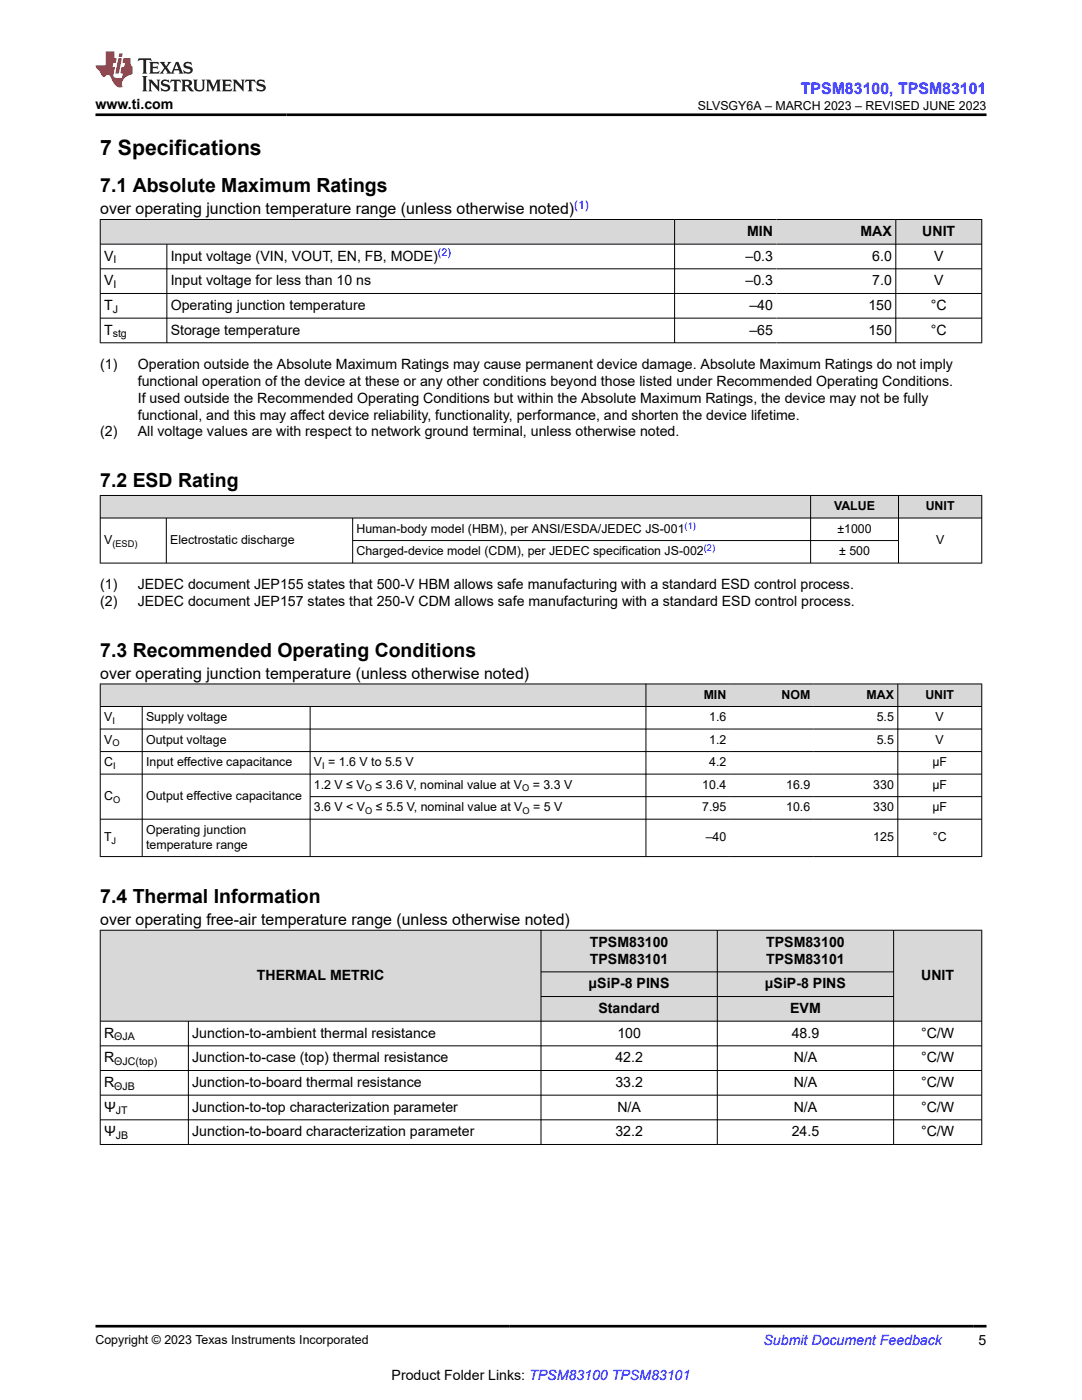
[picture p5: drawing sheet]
<svg xmlns="http://www.w3.org/2000/svg" width="216mm" height="279mm" viewBox="0 0 216 279" stroke-linecap="round" stroke-linejoin="round" font-family="sans-serif">
<defs><g id="words">
<text font-size="4.2" x="20" y="30.9">7 Specifications</text>
<g font-size="3.9">
<text x="20" y="38.4">7.1 Absolute Maximum Ratings</text>
<text x="20" y="97.3">7.2 ESD Rating</text>
<text x="20" y="131.1">7.3 Recommended Operating Conditions</text>
<text x="20" y="180.2">7.4 Thermal Information</text>
</g>
<text font-size="3.2" fill="#00f" x="159.8" y="18.7">TPSM83100, TPSM83101</text>
<g font-size="3.2">
<text x="20" y="42.8">over operating junction temperature range (unless otherwise noted)</text>
<text x="20" y="135.4">over operating junction temperature (unless otherwise noted)</text>
<text x="20" y="184.6">over operating free-air temperature range (unless otherwise noted)</text>
</g>
<g font-size="2.8">
<text x="19" y="21.8">www.ti.com</text>
<text x="149.1" y="47.1">MIN</text>
<text x="171.7" y="47.1">MAX</text>
<text x="184" y="47.1">UNIT</text>
<text x="20.8" y="52">V</text>
<text x="34.1" y="52">Input voltage (VIN, VOUT, EN, FB, MODE)</text>
<text x="148.8" y="52">–0.3</text>
<text x="174.1" y="52">6.0</text>
<text x="186.4" y="52">V</text>
<text x="20.8" y="56.9">V</text>
<text x="34.1" y="56.9">Input voltage for less than 10 ns</text>
<text x="148.8" y="56.9">–0.3</text>
<text x="174.1" y="56.9">7.0</text>
<text x="186.4" y="56.9">V</text>
<text x="20.8" y="61.8">T</text>
<text x="34.1" y="61.8">Operating junction temperature</text>
<text x="149.5" y="61.8">–40</text>
<text x="173.3" y="61.8">150</text>
<text x="185.7" y="61.8">°C</text>
<text x="20.8" y="66.8">T</text>
<text x="34.1" y="66.8">Storage temperature</text>
<text x="149.5" y="66.8">–65</text>
<text x="173.3" y="66.8">150</text>
<text x="185.7" y="66.8">°C</text>
<text x="20" y="73.6">(1)</text>
<text x="27.5" y="73.6">Operation outside the Absolute Maximum Ratings may cause permanent device damage. Absolute Maximum Ratings do not imply</text>
<text x="27.5" y="77">functional operation of the device at these or any other conditions beyond those listed under Recommended Operating Conditions.</text>
<text x="27.5" y="80.3">If used outside the Recommended Operating Conditions but within the Absolute Maximum Ratings, the device may not be fully</text>
<text x="27.5" y="83.7">functional, and this may affect device reliability, functionality, performance, and shorten the device lifetime.</text>
<text x="20" y="87.1">(2)</text>
<text x="27.5" y="87.1">All voltage values are with respect to network ground terminal, unless otherwise noted.</text>
<text x="20" y="117.5">(1)</text>
<text x="27.5" y="117.5">JEDEC document JEP155 states that 500-V HBM allows safe manufacturing with a standard ESD control process.</text>
<text x="20" y="120.9">(2)</text>
<text x="27.5" y="120.9">JEDEC document JEP157 states that 250-V CDM allows safe manufacturing with a standard ESD control process.</text>
<text x="117.7" y="188.9">TPSM83100</text>
<text x="152.9" y="188.9">TPSM83100</text>
<text x="51.3" y="195.5">THERMAL METRIC</text>
<text x="117.5" y="197.2">μSiP-8 PINS</text>
<text x="117.7" y="192.3">TPSM83101</text>
<text x="152.6" y="197.2">μSiP-8 PINS</text>
<text x="152.9" y="192.3">TPSM83101</text>
<text x="183.8" y="195.5">UNIT</text>
<text x="119.4" y="202.2">Standard</text>
<text x="157.7" y="202.2">EVM</text>
<text x="20.8" y="207.1">R</text>
<text x="38.4" y="207.1">Junction-to-ambient thermal resistance</text>
<text x="123.2" y="207.1">100</text>
<text x="158" y="207.1">48.9</text>
<text x="183.8" y="207.1">°C/W</text>
<text x="20.8" y="212">R</text>
<text x="38.4" y="212">Junction-to-case (top) thermal resistance</text>
<text x="122.8" y="212">42.2</text>
<text x="158.4" y="212">N/A</text>
<text x="183.8" y="212">°C/W</text>
<text x="20.8" y="216.9">R</text>
<text x="20.8" y="221.8">Ψ</text>
<text x="38.4" y="216.9">Junction-to-board thermal resistance</text>
<text x="38.4" y="221.8">Junction-to-top characterization parameter</text>
<text x="122.8" y="216.9">33.2</text>
<text x="123.2" y="221.8">N/A</text>
<text x="158.4" y="216.9">N/A</text>
<text x="158.4" y="221.8">N/A</text>
<text x="183.8" y="216.9">°C/W</text>
<text x="183.8" y="221.8">°C/W</text>
<text x="20.8" y="226.8">Ψ</text>
<text x="38.4" y="226.8">Junction-to-board characterization parameter</text>
<text x="122.8" y="226.8">32.2</text>
<text x="158" y="226.8">24.5</text>
<text x="183.8" y="226.8">°C/W</text>
<text x="195.3" y="268.5">5</text>
<text x="78.1" y="275.3">Product Folder Links: TPSM83100 TPSM83101</text>
</g>
<text font-size="2.8" fill="#00f" x="152.4" y="268.5">Submit Document Feedback</text>
<g font-size="2.5">
<text x="139.2" y="21.9">SLVSGY6A – MARCH 2023 – REVISED JUNE 2023</text>
<text x="166.4" y="101.8">VALUE</text>
<text x="184.7" y="101.8">UNIT</text>
<text x="71.1" y="106.3">Human-body model (HBM), per ANSI/ESDA/JEDEC JS-001</text>
<text x="167.1" y="106.3">±1000</text>
<text x="20.8" y="108.6">V</text>
<text x="34" y="108.6">Electrostatic discharge</text>
<text x="71.1" y="110.8">Charged-device model (CDM), per JEDEC specification JS-002</text>
<text x="167.4" y="110.8">± 500</text>
<text x="186.8" y="108.6">V</text>
<text x="20.8" y="144">V</text>
<text x="29.1" y="144">Supply voltage</text>
<text x="140.4" y="139.5">MIN</text>
<text x="141.5" y="144">1.6</text>
<text x="155.9" y="139.5">NOM</text>
<text x="172.9" y="139.5">MAX</text>
<text x="174.9" y="144">5.5</text>
<text x="184.6" y="139.5">UNIT</text>
<text x="186.7" y="144">V</text>
<text x="20.8" y="148.5">V</text>
<text x="29.1" y="148.5">Output voltage</text>
<text x="141.5" y="148.5">1.2</text>
<text x="174.9" y="148.5">5.5</text>
<text x="186.7" y="148.5">V</text>
<text x="20.8" y="153">C</text>
<text x="29.1" y="153">Input effective capacitance</text>
<text x="62.6" y="153">V = 1.6 V to 5.5 V</text>
<text x="141.5" y="153">4.2</text>
<text x="186.1" y="153">µF</text>
<text x="20.8" y="159.7">C</text>
<text x="29.1" y="159.7">Output effective capacitance</text>
<text x="62.6" y="157.5">1.2 V ≤ V</text>
<text x="62.6" y="161.9">3.6 V &lt; V</text>
<text x="74.9" y="157.5">≤ 3.6 V, nominal value at V</text>
<text x="75" y="161.9">≤ 5.5 V, nominal value at V</text>
<text x="106.3" y="157.5">= 3.3 V</text>
<text x="106.4" y="161.9">= 5 V</text>
<text x="140.1" y="157.5">10.4</text>
<text x="140.1" y="161.9">7.95</text>
<text x="156.9" y="157.5">16.9</text>
<text x="156.9" y="161.9">10.6</text>
<text x="174.3" y="157.5">330</text>
<text x="174.3" y="161.9">330</text>
<text x="186.1" y="157.5">µF</text>
<text x="186.1" y="161.9">µF</text>
<text x="20.8" y="167.9">T</text>
<text x="29.1" y="166.4">Operating junction</text>
<text x="140.8" y="167.9">–40</text>
<text x="174.3" y="167.9">125</text>
<text x="186.1" y="167.9">°C</text>
<text x="29.1" y="169.4">temperature range</text>
<text x="19" y="268.2">Copyright © 2023 Texas Instruments Incorporated</text>
</g>
<text font-size="2.4" fill="#00f" x="114.6" y="41.7">(1)</text>
<g font-size="2.1">
<text x="22.6" y="52.6">I</text>
<text x="22.6" y="57.5">I</text>
<text x="22.5" y="62.4">J</text>
<text x="22.5" y="67.3">stg</text>
<text x="22.8" y="207.6">ΘJA</text>
<text x="22.8" y="212.6">ΘJC(top)</text>
<text x="22.8" y="217.5">ΘJB</text>
<text x="23.1" y="222.4">JT</text>
<text x="23.1" y="227.3">JB</text>
</g>
<text font-size="2.1" fill="#00f" x="87.4" y="51.1">(2)</text>
<g font-size="1.9" fill="#00f">
<text x="136.6" y="105.5">(1)</text>
<text x="140.4" y="110">(2)</text>
</g>
<g font-size="1.9">
<text x="22.4" y="109.1">(ESD)</text>
<text x="22.4" y="144.5">I</text>
<text x="22.4" y="148.9">O</text>
<text x="22.6" y="153.4">I</text>
<text x="64.3" y="153.4">I</text>
<text x="22.6" y="160.2">O</text>
<text x="72.8" y="157.9">O</text>
<text x="104.2" y="157.9">O</text>
<text x="72.9" y="162.4">O</text>
<text x="104.3" y="162.4">O</text>
<text x="22.3" y="168.4">J</text>
</g>
</g></defs>
<g fill="#d8d8d8">
<path d="M20 43.8h175.9v4.9h-175.9z" fill-rule="evenodd"/>
<path d="M20.1 43.9h114.4v4.8h-114.4z" fill-rule="evenodd"/>
<path d="M134.7 43.9h20.2v4.8h-20.2z" fill-rule="evenodd"/>
<path d="M154.9 43.9h23.8v4.8h-23.8z" fill-rule="evenodd"/>
<path d="M178.8 43.9h17v4.8h-17z" fill-rule="evenodd"/>
</g>
<path d="M19.9 43.8h176.1M19.9 48.7h176.1M19.9 53.6h176.1M19.9 58.6h176.1M20 43.7v24.8M33.3 48.7v19.8M134.6 43.7v24.8M178.7 43.7v24.8M195.9 43.7v24.8M19.9 63.5h176.1M19.9 68.4h176.1" fill="none" stroke="#000" stroke-width=".2"/>
<g fill="#d8d8d8">
<path d="M20 98.9h175.9v4.5h-175.9z" fill-rule="evenodd"/>
<path d="M20.1 98.9h141.6v4.4h-141.6z" fill-rule="evenodd"/>
<path d="M161.8 98.9h17.4v4.4h-17.4z" fill-rule="evenodd"/>
<path d="M179.3 98.9h16.5v4.4h-16.5z" fill-rule="evenodd"/>
</g>
<path d="M19.9 98.9h176.1M20 98.8v13.6M161.7 98.8v13.6M179.3 98.8v13.6M195.9 98.8v13.6M19.9 103.4h176.1M19.9 112.4h176.1M33.2 103.4v9M70.4 103.4v9M70.4 107.9h108.9" fill="none" stroke="#000" stroke-width=".2"/>
<g fill="#d8d8d8">
<path d="M20 136.5h175.9v4.5h-175.9z" fill-rule="evenodd"/>
<path d="M20.1 136.6h108.7v4.3h-108.7z" fill-rule="evenodd"/>
<path d="M129 136.6h16.6v4.3h-16.6z" fill-rule="evenodd"/>
<path d="M145.6 136.6h16.8v4.3h-16.8z" fill-rule="evenodd"/>
<path d="M162.4 136.6h16.7v4.3h-16.7z" fill-rule="evenodd"/>
<path d="M179.2 136.6h16.6v4.3h-16.6z" fill-rule="evenodd"/>
</g>
<g fill="none" stroke="#000" stroke-width=".2">
<path d="M19.9 136.5h176.1M20 136.4v34.6M128.9 136.4v34.6M179.1 136.4v34.6M195.9 136.4v34.6M19.9 141h176.1M19.9 145.5h176.1M19.9 150h176.1M19.9 154.5h176.1M28.4 141v30M61.9 141v30M61.9 159h134.1"/>
<path d="M19.9 163.5h176.1M19.9 170.9h176.1"/>
</g>
<g fill="#d8d8d8">
<path d="M20 185.6h175.9v8.4h-175.9z" fill-rule="evenodd"/>
<path d="M20.1 185.7h87.8v18h-87.8z" fill-rule="evenodd"/>
<path d="M108 185.7h35.1v8.2h-35.1z" fill-rule="evenodd"/>
<path d="M143.2 185.7h35v8.2h-35z" fill-rule="evenodd"/>
<path d="M178.4 185.7h17.4v18h-17.4z" fill-rule="evenodd"/>
<path d="M108 194h35.1v4.8h-35.1z" fill-rule="evenodd"/>
<path d="M143.2 194h35v4.8h-35z" fill-rule="evenodd"/>
<path d="M108 198.9h35.1v4.8h-35.1z" fill-rule="evenodd"/>
<path d="M143.2 198.9h35v4.8h-35z" fill-rule="evenodd"/>
</g>
<g fill="none" stroke="#000" stroke-width=".2">
<path d="M19.9 185.6h176.1M20 185.6v42.9M107.9 185.6v42.9M107.9 194h70.5M107.9 198.9h70.5M143.1 185.6v42.9M178.3 185.6v42.9M195.9 185.6v42.9M19.9 203.8h176.1M19.9 208.7h176.1M19.9 213.6h176.1M19.9 218.6h176.1"/>
<path d="M37.6 203.8v24.7M19.9 223.5h176.1M19.9 228.4h176.1"/>
</g>
<path d="M27.7 11.6l-.2 .6 .5-.2h.6v.1v2.2l-.2 .4h1l-.2-.4v-2.2v-.1h.5l.5 .2-.1-.6zM29.8 12.4l.2 .3v1.6l-.2 .4h1.9l.1-.6a1.08 1.08 0 0 1-1.3 .2v-.7h.6l.4 .2v-.7l-.4 .2h-.6v-.5l.2-.2a1 1 0 0 1 1 .3l-.1-.5zM31.8 12.4l1 1.1-1 1.2h.9l-.2-.2 .4-.8 .5 .8-.2 .2h1.6l-.2-.2 .1-.5h1l.1 .5-.1 .2h.9l-.2-.4-.8-1.9h-.5l-1 2.1-.8-1.1 .9-1h-.8l.2 .2-.5 .6-.3-.6 .1-.2zM35.2 12.8l.4 1h-.8zM36.8 12.5a.65 .65 0 0 0-.2 .7 .65 .65 0 0 0 .6 .5l.7 .1 .1 .3a.79 .79 0 0 1-.7 .4 .79 .79 0 0 1-.7-.5l.1 .7 .2-.1a.93 .93 0 0 0 1.1 0 .93 .93 0 0 0 .4-.9 1.46 1.46 0 0 0-1.2-.6l-.1-.3a1.09 1.09 0 0 1 1.2 .2l-.2-.6-.1 .1-.6-.2zM28.4 15.2l.2 .4v2.2l-.2 .4h1l-.2-.4v-2.2l.2-.4zM29.6 15.9l.2 .4v1.5l-.2 .4h.8l-.3-.4v-1.3l1.7 1.8v-2l.2-.4h-.8l.2 .2 .1 1.1-1.2-1.3zM32.3 16a.65 .65 0 0 0-.2 .8 .65 .65 0 0 0 .7 .4l.6 .2 .1 .2a.79 .79 0 0 1-.7 .4 .79 .79 0 0 1-.7-.5l.1 .7 .2-.1a.93 .93 0 0 0 1.1 .1 .93 .93 0 0 0 .4-1 1.46 1.46 0 0 0-1.2-.5l-.1-.4a1.09 1.09 0 0 1 1.2 .2l-.2-.6-.1 .1-.6-.1zM34.1 15.9l-.1 .6a.63 .63 0 0 1 .7-.3l.1 1.6-.3 .4h1l-.2-.4v-1.6a.66 .66 0 0 1 .8 .3l-.1-.6zM36.2 15.9l.2 .4v1.5l-.2 .4h.9l-.2-.2v-.7h.5l.1 .2a.79 .79 0 0 0 1.2 .6l-1-.9a.61 .61 0 0 0 .6-.6 .61 .61 0 0 0-.5-.7zM36.9 16.2h.2a.47 .47 0 0 1 .5 .1 .47 .47 0 0 1 .1 .5l-.2 .1-.6 .1zM38.5 15.9l.2 .2a2.27 2.27 0 0 0 .4 2 1.04 1.04 0 0 0 1.7-.7v-1.3l.2-.2h-.8l.2 .4v1.1a.6 .6 0 0 1-.6 .6 .6 .6 0 0 1-.6-.6v-1.1l.3-.4zM41.1 15.9l.2 .4v1.5l-.2 .4h.7l-.2-.4v-1.4l.9 1.9 .8-1.9v1.4l-.2 .4h1l-.3-.4v-1.5l.3-.4h-.8l-.7 1.5-.7-1.5zM44.3 15.9l.2 .4v1.5l-.2 .4h1.9l.1-.6a1.09 1.09 0 0 1-1.3 .2v-.7h.6l.4 .2v-.6l-.4 .2h-.6v-.6l.2-.1a1.01 1.01 0 0 1 1 .3l-.1-.6zM46.4 15.9l.3 .4v1.5l-.3 .4h.8l-.2-.4v-1.3l1.6 1.8v-2l.2-.4h-.7l.2 .2v1.1l-1.2-1.3zM49 15.9l-.1 .6a.63 .63 0 0 1 .8-.3v1.6l-.3 .4h1l-.2-.4v-1.6a.66 .66 0 0 1 .8 .3l-.1-.6zM51.4 16a.65 .65 0 0 0-.2 .8 .65 .65 0 0 0 .6 .4l.6 .2 .2 .2a.79 .79 0 0 1-.8 .4 .79 .79 0 0 1-.6-.5l.1 .7 .2-.1a.93 .93 0 0 0 1 .1 .93 .93 0 0 0 .5-1 1.46 1.46 0 0 0-1.3-.5l-.1-.4a1.09 1.09 0 0 1 1.3 .2l-.2-.6-.2 .1-.5-.1z" fill="#231f20"/>
<path d="M21.1 10.3v2.7h-2.1l.1 .4 .9 1a.95 .95 0 0 0 .9 .9 .59 .59 0 0 1 .6-.4 .59 .59 0 0 1 .5 .3l.4 .8a1.59 1.59 0 0 0 2.1 1.4 1.61 1.61 0 0 1 1-2.3l1-.3-.1-1.5a1.59 1.59 0 0 1-.4-1.7h-1.4l-.2 .9h.5l-.1 .9h-.5l-.2 .9v.3l.4 .1-.2 .9h-.6a.73 .73 0 0 1-1.1-.7l.3-1.5h-.5l.2-.9h.5l.2-.9h-.5v-1.3zM23.6 11.6l-.6 3.1h.7l.6-3.1zM23.8 10.7l-.1 .6h.7l.1-.6z" fill="#ed1c24"/>
<path d="M19 22.9h177.8M19 264.7h177.8" fill="none" stroke="#000" stroke-width=".53"/>
<use href="#words"/>
</svg>
